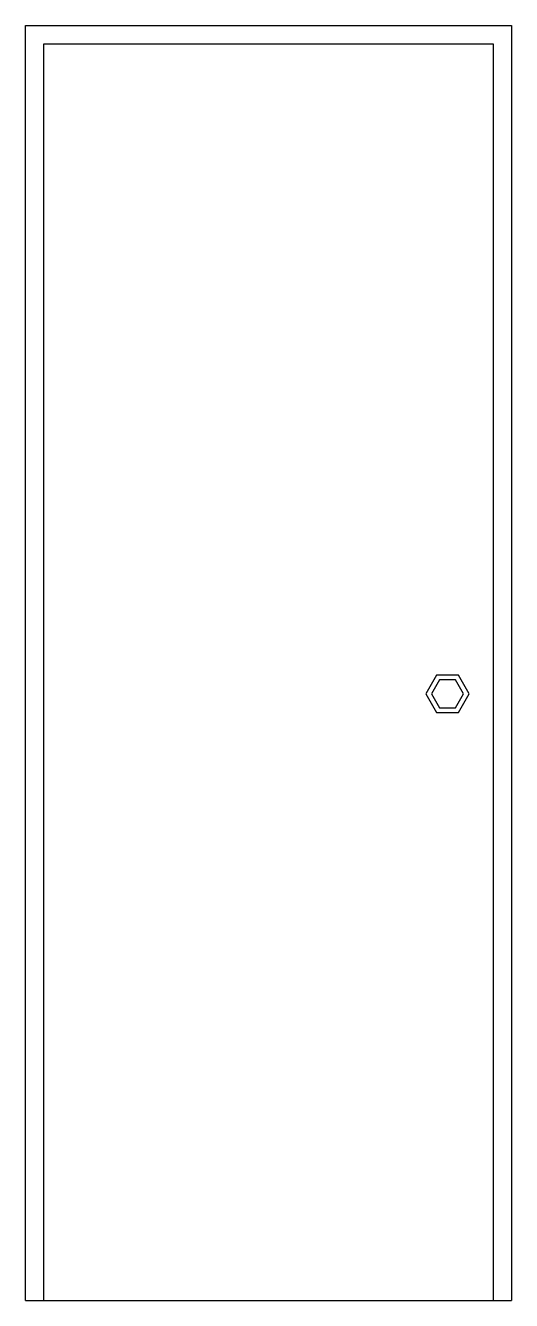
# Model space of a CAD drawing. Extents: x 5.87 to 6.67, y 35.57 to 37.67.
import ezdxf

# ---------------------------------------------------------------- set-up
doc = ezdxf.new("R2010")
doc.units = 0
doc.header["$MEASUREMENT"] = 0
doc.layers.get('0').update_dxf_attribs({"linetype": 'CONTINUOUS'})
doc.layers.add('DESNIVEL', color=1, linetype='CONTINUOUS')

msp = doc.modelspace()

# ---------------------------------------------------------------- linework, layer by layer
for points in [[(5.8718, 35.5678), (5.8718, 37.6678), (6.6718, 37.6678), (6.6718, 35.5678)], [(5.9018, 35.5678), (5.9018, 37.6378), (6.6418, 37.6378), (6.6418, 35.5678)]]:
    msp.add_lwpolyline(points)
for points in [[(6.5486, 36.5978), (6.5308, 36.5669), (6.5486, 36.536), (6.5844, 36.536), (6.6022, 36.5669), (6.5844, 36.5978)], [(6.5533, 36.5898), (6.5401, 36.5669), (6.5533, 36.544), (6.5797, 36.544), (6.593, 36.5669), (6.5797, 36.5898)]]:
    msp.add_lwpolyline(points, close=True)
at = {"layer": 'DESNIVEL'}
msp.add_line((5.8718, 35.5678), (6.6718, 35.5678), dxfattribs=at)

doc.saveas('drawing.dxf')
